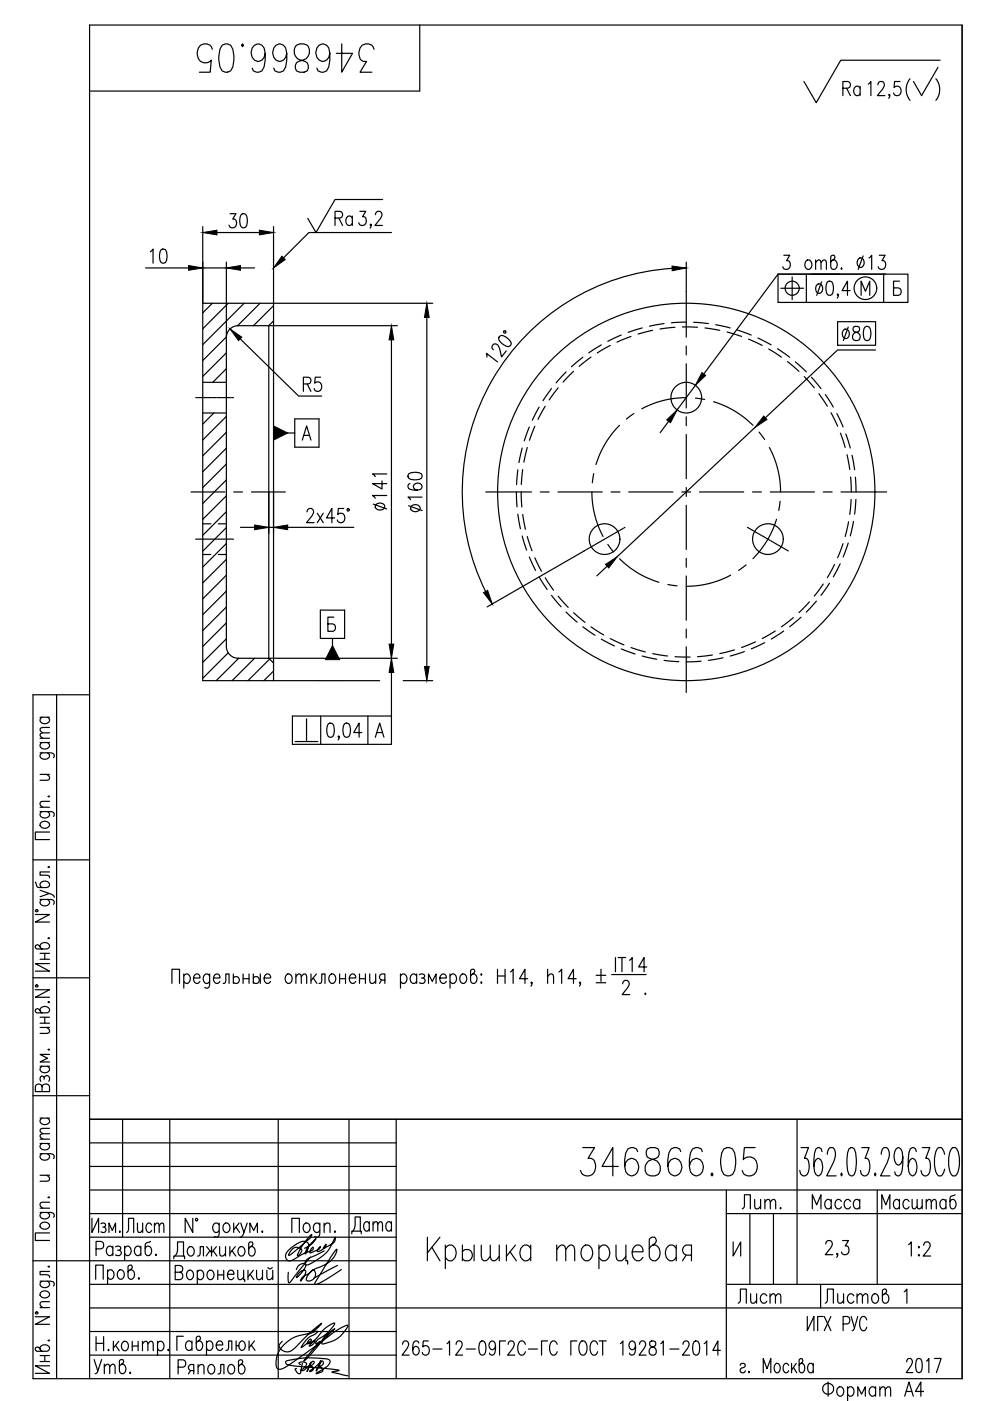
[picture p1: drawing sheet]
<svg xmlns="http://www.w3.org/2000/svg" width="210mm" height="297mm" viewBox="0 0 210 297" stroke-linecap="round" stroke-linejoin="round" font-family="sans-serif">
<defs><g id="words">
<g font-size="10.1">
<text x="40.6" y="16.6">346866.05</text>
<text x="121.7" y="250.5">346866.05</text>
</g>
<text font-size="8.4" x="190.9" y="22.6">( )</text>
<text font-size="7.1" x="73.4" y="262.8">Дата</text>
<g font-size="6.6">
<text x="177.4" y="21.5">Ra</text>
<text x="30.7" y="57.1">10</text>
<text x="82.9" y="109.4" transform="rotate(-90 82.9 109.4)">141</text>
<text x="155.2" y="277.6">Лист</text>
<text x="173.6" y="277.6">Листов</text>
</g>
<g font-size="6.2">
<text x="47.3" y="49.4">30</text>
<text x="69.8" y="49">Ra</text>
<text x="90.3" y="109.7" transform="rotate(-90 90.3 109.7)">160</text>
<text x="130.5" y="212">2 .</text>
<text x="156.3" y="257.5">Лит.</text>
<text x="171.1" y="257.5">Масса</text>
<text x="185.6" y="257.5">Масштаб</text>
<text x="25.8" y="262.5">Лист</text>
<text x="191.6" y="267.4">1:2</text>
<text x="18.7" y="292.5">Утв.</text>
<text x="36.7" y="292.5">Ряполов</text>
<text x="190.9" y="292.1">2017</text>
</g>
</g></defs>
<g fill="none" stroke="#000" stroke-width=".25">
<path d="M89 5.3v14h-70M186.1 18l.3-.6 .6-.1a.93 .93 0 0 1 .2 1.5l-1.2 1.5h1.6M199.3 12.8h-21l-5.2 9-2.6-4.5M204 5.3v287M30.9 56.8h9.1M43 48.1v96.2h15v-96.2M43 56.8h5M48 55.6v81.5a2.5 2.5 0 0 0 2.5 2.5h6.5v-70.5h27.2M51 56.8h3M76.3 44.8h1.3l-.7 1.1h.3a.95 .95 0 0 1 .4 1.4 .95 .95 0 0 1-1.4 .2l-.1-.3M78.7 47.7l-.1 .1-.1-.1 .1-.2a.62 .62 0 0 1-.1 .9M79.6 45.5l.2-.6 .7-.1a.92 .92 0 0 1 .1 1.6l-1.1 1.4h1.6"/>
<path d="M81.1 42.3h-10.1l-4 7-1.7-3M83 49.3h-17.5l-5.4 5.4M142.5 56.9a47.5 47.5 0 0 0-39.5 68.5M145.5 55.6v15.9M165 58.1h27.5v6h-27.5zM166.2 54.1h1.2l-.6 1.2h.3a.95 .95 0 0 1 .4 1.3 .95 .95 0 0 1-1.4 .2l-.1-.3M168 58.7v4.8M171 58.1v6M171 55.3l.2-.2a1 1 0 0 1 .9 1 1 1 0 0 1-.9 1 1.17 1.17 0 0 1-.2-1.8zM172 58.1h6M172.9 55.7l.6-.6 .5 .2 .1 1.8M172.9 55.1v2"/>
<path d="M174.1 55.7l.5-.6 .5 .2 .1 1.8M174.2 59.8l-1 2.8M175.5 59.8l.5-.2a1.46 1.46 0 0 1 .7 1.7l-.3 1.2-.6 .1a1.46 1.46 0 0 1-.7-1.7zM176.6 55.1a1 1 0 0 1 .9 1 1 1 0 0 1-.9 1l-.5-.6v-2.1l.4-.3h.3l.2 .4-.1 .3-.8 .7M178.4 56.8v.3l-.1-.1zM182.1 54.8a.64 .64 0 0 1 1 .3 1.01 1.01 0 0 1-.8 1.6 1.19 1.19 0 0 1-.2-1.9zM183 54.3l-1 2.8M184.2 54.7l.6-.6v3M186.4 54.1h1.3l-.7 1.2h.3a.94 .94 0 0 1 .4 1.3 .94 .94 0 0 1-1.4 .2l-.1-.3M187.4 58.1v6M187.8 58.1h-22.8l-15.8 21.2M190.7 59.6h-1.2v3h1a.82 .82 0 0 0 .6-.8 .82 .82 0 0 0-.6-.8h-1"/>
<path d="M43 64.3h48.7M45 64.3l-2 2M48 71.4l-5 5M48 74.8l-5 5M48 78.2l-2.9 2.9M48.4 64.3l-5.4 5.4M50.5 69.1a2.5 2.5 0 0 0-2.5 2.5M50.9 71.8l12.4 12.2h4.9M51.8 64.3l-8.8 8.8M55.1 64.3l-4.7 4.8M58 68l-1 1.1h-6.5M58 64.8l-4.3 4.3"/>
<path d="M68 80h-1.2l-.1 1.3a.87 .87 0 0 1 1.1-.2 .87 .87 0 0 1 .4 1 .82 .82 0 0 1-.7 .9 .82 .82 0 0 1-.9-.6M83 72.1v64.5M90.5 67.3v74M103.2 75.7l-.1-.8 2.4 1.8M104.6 74.2l-.3-.6 .3-.6a.93 .93 0 0 1 1.3 .9l.4 1.8 1-1.3M105.9 71.3a1.45 1.45 0 0 1 1.8 .5l.7 1-.2 .5a1.48 1.48 0 0 1-1.8-.5l-.7-1zM106.8 70.2h.4v.4h-.3zM120 78.8l-2.1 2.4M121.6 78.7l-2.2 2.3M123.6 75.7l-2.4 2.1M125.3 75.7l-2.5 2M127.5 73.1l-2.7 1.7"/>
<path d="M129.4 73.2l-2.8 1.6M131.7 71l-2.8 1.4M133.8 71.3l-3 1.2M136.2 69.5l-3 1M138.4 70l-3.1 .8M140.8 68.6l-3.1 .6M143.1 69.4l-3.2 .4M144.7 69.3l3.2 .1M145.5 68.3l-3.1 .1M145.5 73.4v1.8M145.5 77.1v9.4M147.1 68.3l3.1 .3"/>
<path d="M149.5 69.5l3.1 .5M151.7 68.8l3.1 .7M154.2 70.4l3 .9M156.3 70l3 1M158.7 71.9l2.9 1.3M160.7 71.7l2.8 1.4M163 74l2.7 1.7M164.8 73.9l2.6 1.8M165.6 61.1h4.8M167 76.7l2.4 2M168.6 76.7l2.4 2.1M170.5 79.8l2.1 2.4"/>
<path d="M172 80l2.1 2.4M173.3 60.3a.8 .8 0 0 1 .9 .1 .8 .8 0 0 1 .2 .9 .8 .8 0 0 1-.9 .9 1.18 1.18 0 0 1-.2-1.9zM177.6 68.2h8v5h-8zM177.7 62.5l-.1 .1v-.3a.64 .64 0 0 1-.1 .9M178.9 69.9l.3-.1a1 1 0 0 1 .9 1 1 1 0 0 1-.9 1 1.17 1.17 0 0 1-.3-1.9zM179.8 69.3l-1 2.9M180.3 61.6h-1.8l1.2-2v3M181 69.3a.66 .66 0 0 0 .2 1 1.06 1.06 0 0 1 1 .6 1.06 1.06 0 0 1-.1 1.2 .89 .89 0 0 1-1.3-.4 .89 .89 0 0 1 .6-1.2l.5-.2a.61 .61 0 0 0 .4-.6 .61 .61 0 0 0-.5-.5zM182.6 62.6v-3l.9 2.2 .9-2.2v3M183.4 69.3l.6-.1a1.46 1.46 0 0 1 .6 1.7l-.3 1.2-.6 .1a1.44 1.44 0 0 1-.7-1.7zM185.6 74.2h-8l-15.3 14.4M41.5 84.3h.3"/>
<path d="M41.9 84.3h.2M42.2 84.3h.6M42.9 84.3h.2M43 87.6h5M43 81.1h5M43.2 84.3h.6M43.9 84.3h.2M44.2 84.3h.6M44.9 84.3h.2M45.2 84.3h.6M45.3 87.6l-2.3 2.3M45.9 84.3h.2"/>
<path d="M46.2 84.3h.6M46.9 84.3h.2M47.2 84.3h.6M47.9 84.3h.2M48 88.3l-5 5M48 91.6l-5 5M48 95l-5 5M48 98.4l-5 5M48.2 84.3h.6M48.9 84.3h.2M49.2 84.3h.3M61 91.8h1.5"/>
<path d="M62.5 88.8h5.1v6h-5.1zM64.1 93.3l.9-3 .9 3M64.3 81.4h1.1a.73 .73 0 0 0 .5-.7 .73 .73 0 0 0-.5-.7h-1.1v3M64.4 92.3h1.2M65.1 81.4l.8 1.6M109.8 99.6l-.3 3.2M110.7 95l-.7 3.1M110.8 99.6l-.3 3.1M111.8 94.9l-.7 3.1M112.2 90.5l-1.1 3M113.4 90.4l-1.1 3M114.3 86.3l-1.4 2.8"/>
<path d="M115.6 86.1l-1.5 2.8M116.9 82.4l-1.8 2.6M118.3 82.2l-1.9 2.6M131.3 90.2a20 20 0 0 0-4.9 8.3M134.4 87.7l-1.6 1.2M141.8 89.3l-1.8 2.4M145.5 84.3a19.8 19.8 0 0 0-9.4 2.4M145.5 88.4v1.9M145.5 92.1v9.4M147.4 81.7l-3.8 5.2M147.5 84.4l1.9 .3M151.3 85.2a20.1 20.1 0 0 1 8.3 5"/>
<path d="M160.1 90.6l-29.2 27.4M161 91.6l1.1 1.6M163.1 94.9a20.1 20.1 0 0 1 2.4 9.4M173.6 83.5l1.8 2.6M175 83.7l1.7 2.6M176.2 87.5l1.4 2.9M177.4 87.7l1.4 2.8M178.2 91.8l1 3.1M179.3 92l1 3M179.6 96.4l.6 3.1M180.6 96.5l.6 3.1M40.5 104.3h7.2"/>
<path d="M41.5 114.3h.3M41.9 114.3h.2M42.2 114.3h.6M42.9 114.3h.2M43 117.6h1.7M43 111.1h1.7M43.2 114.3h.6M43.9 114.3h.2M44.2 114.3h.6M44.9 114.3h.2M45.2 114.3h.6M45.9 114.3h.2"/>
<path d="M46.2 114.3h.6M46.3 117.6h1.7M46.3 111.1h1.7M46.9 114.3h.2M47.2 114.3h.6M47.9 114.3h.2M48 101.8l-5 5M48 108.5l-5 5M48 111.9l-5 5M48 115.2l-5 5M48 105.1l-5 5M48 118.6l-5 5"/>
<path d="M48.2 114.3h.6M48.9 114.3h.2M49.2 114.3h.3M49.6 104.3h1.8M51 111.8h3M53.3 104.3h7.2M57 104.3v8.8M57 111.8h1M58 104.3v8.8M61 111.8h14M65.1 108.5l.2-.5 .7-.2a.93 .93 0 0 1 .1 1.6l-1.1 1.4h1.6M67.3 108.8l1.2 2"/>
<path d="M68.5 108.8l-1.2 2M70.9 109.8h-1.7l1.2-2v3M72.9 107.8h-1.2l-.1 1.3a.87 .87 0 0 1 1.1-.2 .87 .87 0 0 1 .4 1.1 .82 .82 0 0 1-.7 .8 .82 .82 0 0 1-.9-.6M73.6 107.9h.4v.4h-.4zM103 104.3h9.7M109.5 104.3l.1 3.2M109.8 109l.5 3.1M110.5 104.3l.1 3.2M110.7 113.6l1 3M110.8 109.1l.6 3.1M111.8 113.8l1 3M112.2 118.1l1.4 2.8"/>
<path d="M113.4 118.3l1.4 2.8M114.6 104.3h1.8M118.3 104.3h9.4M124.1 116.7l-20.8 12M124.3 116.5l-.1 .1M125 116.2l-.6 .3M125.2 116l-.1 .1M125.5 104.3a20 20 0 0 0 2.4 9.4M125.8 115.7l-.5 .3M125.9 100.4l-.3 2M126.1 115.5l-.1 .1M126.7 115.2l-.5 .3"/>
<path d="M126.9 115l-.1 .1M127.6 114.7l-.6 .3M127.8 114.5l-.1 .1M128.4 114.2l-.5 .3M128.7 114l-.1 .1M128.9 115.4l1.1 1.6M129.3 113.7l-.5 .3M129.5 113.5l-.1 .1M129.6 104.3h1.8M130.2 113.2l-.6 .3M130.4 113l-.1 .1M131 112.7l-.5 .3"/>
<path d="M131.3 112.5l-.2 .1M131.4 118.5a19.8 19.8 0 0 0 8.3 5M131.9 112.2l-.5 .3M132.1 112l-.1 .1M132.5 111.8l-.3 .2M133.3 104.3h9.4M144.6 104.3h1.8M145.5 103.4v1.8M145.5 107.1v9.4M145.5 118.4v1.9M148.3 104.3h9.4M158.2 119.8l-1.6 1.1"/>
<path d="M158.5 111.8l.3 .2M158.9 112l.1 .1M159.1 112.2l.5 .3M159.6 104.3h1.8M159.7 112.5l.1 .1M159.9 112.7l.6 .3M160.6 113l.1 .1M160.8 113.2l.6 .3M161.5 113.5l.1 .1M161.7 113.7l.5 .3M162.3 114l.1 .1M162.5 114.2l.6 .3"/>
<path d="M163.2 114.5l.1 .1M163.3 104.3h9.4M163.4 114.7l.6 .3M164.1 115l.1 .1M164.3 115.2l.5 .3M164.6 110.1a19.9 19.9 0 0 1-5 8.3M164.9 115.5l.1 .1M165.1 115.7l.6 .3M165.4 106.3l-.3 1.9M165.8 116l.1 .1M166 116.2l.5 .3M166.7 116.5l.1 .1"/>
<path d="M166.9 116.7l.2 .1M174.6 104.3h1.8M176.9 119.7l-1.5 2.8M178.1 119.5l-1.4 2.8M178.3 104.3h9.7M178.7 115.3l-1.1 2.9M179.8 115.1l-1 3M179.9 110.6l-.7 3.1M180.4 101.1l.1 3.2M180.5 105.9l-.3 3.2M181 110.5l-.7 3.1M181.4 101.2l.1 3.1"/>
<path d="M181.5 105.9l-.3 3.1M48 122l-5 5M48 125.3l-5 5M48 128.7l-5 5M48 132.1l-5 5M48 135.4l-5 5M48.4 138.4l-5.4 5.4M50.6 139.6l-4.8 4.7M54 139.6l-4.8 4.7M57.2 139.7l-4.6 4.6M67.9 129.4h5.2v6h-5.2zM70.5 135.4v1.4"/>
<path d="M70.8 130.8h-1.3v3.1h1a.82 .82 0 0 0 .6-.8 .82 .82 0 0 0-.6-.8h-1M84.2 139.6h-27.2l1 1M114.3 122.3l1.7 2.7M115.6 122.5l1.8 2.6M116.9 126.2l2.1 2.4M118.4 126.4l2.1 2.4M120 129.8l2.4 2.1M121.6 129.9l2.4 2.1M123.6 132.9l2.6 1.8M125.3 132.9l2.7 1.7M127.5 135.5l2.8 1.5M128.7 120l-2.2 2.1"/>
<path d="M129.4 135.4l2.9 1.3M131.7 137.6l3 1.1M133.8 137.3l3 .9M136.2 139.1l3.1 .7M138.4 138.6l3.1 .5M141.6 123.9l1.9 .3M143.1 139.2l3.2 .1M145.5 122.1v9.4M145.5 133.4v1.9M145.5 137.1v9.7M151.1 138.9l-3.2 .3M153.3 139.5l-3.1 .5"/>
<path d="M154.9 121.9a19.8 19.8 0 0 1-9.4 2.4M155.7 137.8l-3.1 .8M157.8 138.2l-3 .9M160.2 136.1l-3 1.2M162.1 136.3l-2.8 1.3M164.4 133.8l-2.8 1.6M166.2 133.8l-2.7 1.7M168.2 130.9l-2.5 2M169.8 130.9l-2.4 2M171.6 127.6l-2.2 2.3M173.1 127.5l-2.1 2.3M174.6 123.8l-2 2.6"/>
<path d="M175.9 123.7l-1.8 2.5M8.5 159.6l2.7 .1a.59 .59 0 0 1 .2 .9M8.5 157.4h2M8.5 156.5h2M8.5 152.1h2M8.9 159.6l-.1 .1a.59 .59 0 0 0-.2 .9 1.07 1.07 0 0 0 1.2 .4 1.07 1.07 0 0 0 .7-.9l-.4-.5M8.9 157.4a.67 .67 0 0 0-.4 .7 .67 .67 0 0 0 .4 .6 1.01 1.01 0 0 0 1.6-.8l-.4-.5M8.9 152.1a.67 .67 0 0 0-.4 .6 .67 .67 0 0 0 .4 .6 1.01 1.01 0 0 0 1.6-.8l-.4-.4M10.5 155.4l-1.9 .1-.1 .5 .6 .5M10.5 154.2l-1.9 .2-.1 .4 .6 .6M12 147.3v145M19 147.3h-12v145h197"/>
<path d="M58 142.3l-2 2M58 144.3h22.5M62.6 157.2h4.8M65 152.4v4.8M68 151.8v6M69.6 153.5l.6-.2a1.44 1.44 0 0 1 .7 1.7l-.4 1.2-.5 .1a1.46 1.46 0 0 1-.7-1.7zM71.9 156.2l-.1 .1-.1-.1 .1-.2a.62 .62 0 0 1-.1 .9M73 153.5l.6-.2a1.46 1.46 0 0 1 .7 1.7l-.3 1.2-.6 .1a1.46 1.46 0 0 1-.7-1.7zM76.7 155.3h-1.7l1.1-2v3M78 151.8v6M79.6 156.3l.9-3 .9 3M79.9 155.3h1.2"/>
<path d="M83 142.6v15.2h-21v-6h21M85.5 144.3h6.2M140.8 140l3.1 .3M148.6 140.2l-3.1 .1M8.5 172.1l2.7 .1a.59 .59 0 0 1 .2 .9M8.5 171.2h2M8.5 164.2h2M8.6 174.5a1.07 1.07 0 0 1 1.2-.3 1.07 1.07 0 0 1 .7 .8 1.06 1.06 0 0 1-1.1 .6 1.06 1.06 0 0 1-.9-.9zM8.9 172.1l-.1 .1a.59 .59 0 0 0-.2 .9 1.07 1.07 0 0 0 1.2 .3 1.07 1.07 0 0 0 .7-.9l-.4-.4M9.9 164.2l.6 .6-.1 .5-1.9 .1M10.2 168.9h.3l-.1 .1zM10.5 176.4h-3v1.6h3"/>
<path d="M10.5 169.9l-1.9 .1-.1 .6 .6 .6M7 182.3h12M7.5 193.9h3l-3 1.6h3M7.5 187l.4 1.1 2 .1a.64 .64 0 0 0 .6-.6 .64 .64 0 0 0-.4-.7 .91 .91 0 0 0-1.2 0 .91 .91 0 0 0-.3 1.1l.3 .2M7.6 192.9h.4v.4h-.4zM8.5 190.7l2.7 .1 .3 .4-.1 .5M8.5 188.8l2 .6-2 .7M8.9 190.7l-.3 .2a.65 .65 0 0 0 .3 1.1 1.01 1.01 0 0 0 1.6-.8l-.4-.5M10.2 198.9h.3l-.1 .1zM10.2 183.8l.2-.1 .1 .1-.1 .2zM10.5 189.4l.9 .5 .1 .3M10.5 184.9h-2v.7l1.9 .1 .1 .4"/>
<path d="M7 207.3h12M7.5 209.8h3l-3 1.6h3M7.6 208.9h.4v.3h-.4zM8.5 200.8a1 1 0 0 1 1-1 1 1 0 0 1 1 1l-.6 .4h-2.1l-.3-.3v-.4l.4-.2 .3 .1 .7 .8M8.5 214.3a1 1 0 0 1 1-.9 1 1 0 0 1 1 .9l-.6 .5h-2.1l-.3-.4v-.3l.4-.3 .3 .2 .7 .8M8.5 202.1h2M8.5 203.4h2M8.5 217.8h2M8.5 215.7h2M8.5 216.9h2M9.5 202.1v1.3M9.5 215.7v1.2"/>
<path d="M9.9 217.8l.6 .6-.1 .6-1.9 .1M10.2 212.5h.3l-.1 .1zM10.5 204.3h-3l3 1.6h-3M36.4 208.5v-3h1.7v3M39 206.9l.4-.4a1 1 0 0 1 1 1 1 1 0 0 1-1 1l-.4-.4M39 206.5v3M41 207.4h1.4a.67 .67 0 0 0-.4-.9 .67 .67 0 0 0-.9 .4 .99 .99 0 0 0 .8 1.6l.5-.4M44.4 206.9l-.1-.1a.58 .58 0 0 0-.9-.2 1.06 1.06 0 0 0-.3 1.2 1.06 1.06 0 0 0 .9 .7l.4-.4M44.4 206.5l-.1 2.7a.58 .58 0 0 1-.9 .2M45.3 207.4h1.3a.67 .67 0 0 0-.4-.9 .67 .67 0 0 0-.8 .4 1 1 0 0 0 .8 1.6l.4-.4M47.3 208.5l.5-.1 .1-1.9h.7v2M49.5 207.4a.73 .73 0 0 1 1.2 0 .73 .73 0 0 1-.4 1.1h-.5l-.3-.3"/>
<path d="M49.5 206.5v2M51.5 207.5h1.3M51.5 206.5v2M52.8 206.5v2M53.7 207.4a.73 .73 0 0 1 1.2 0 .73 .73 0 0 1-.4 1.1h-.5l-.3-.3M53.7 206.5v2M55.2 206.5v2M56 207.4h1.4a.67 .67 0 0 0-.5-.9 .67 .67 0 0 0-.8 .4 1 1 0 0 0 .8 1.6l.5-.4M60.8 206.6l.2-.1a1 1 0 0 1 .9 1 1 1 0 0 1-.9 1 1.17 1.17 0 0 1-.2-1.9zM62.7 207.1l.6-.6 .5 .1 .1 1.9M62.7 206.5v2M63.9 207.1l.6-.6 .4 .1 .1 1.9"/>
<path d="M65.9 206.5v2M66.4 207.4l.8 1.1M67.1 206.5l-1.2 1.4M67.6 208.5l.5-.1 .1-1.9h.7v2M70.1 206.6a.8 .8 0 0 1 .9 .1 .8 .8 0 0 1 .2 .9 .8 .8 0 0 1-.9 .9 1.18 1.18 0 0 1-.2-1.9zM72 207.5h1.3M72 206.5v2M73.3 206.5v2M74.1 207.4h1.3a.67 .67 0 0 0-.4-.9 .67 .67 0 0 0-.8 .4 .99 .99 0 0 0 .8 1.6l.4-.4M76.2 207.5h1.3M76.2 206.5v2M77.5 206.5v2"/>
<path d="M78.4 206.5l.1 1.9 .6 .1 .6-.6M79.7 206.5v2M80.9 207.8l-.4 .7M81.6 207.8h-.7l-.2-.2a.67 .67 0 0 1 .2-1.1h.7v2M84.9 206.9l.5-.4a1 1 0 0 1 .9 1 1 1 0 0 1-.9 1l-.5-.4M84.9 206.5v3M88.3 206.9l-.4-.4a1 1 0 0 0-.9 1 1 1 0 0 0 .9 1l.4-.4M88.3 206.5v2M88.9 206.6a.71 .71 0 0 1 1.2 .3l-.2 .3-.5 .2M89.7 207.4a.58 .58 0 0 1 .5 .5 .58 .58 0 0 1-.5 .6l-.8-.1M90.8 208.5v-2l.9 1.6 .8-1.6v2M93.2 207.4h1.4a.67 .67 0 0 0-.4-.9 .67 .67 0 0 0-.8 .4 .99 .99 0 0 0 .8 1.6l.4-.4"/>
<path d="M95.4 206.9l.3-.3a.8 .8 0 0 1 .9 .1 .8 .8 0 0 1 .2 .9 .8 .8 0 0 1-.9 .9l-.5-.4M95.4 206.5v3M97.8 206.6a.8 .8 0 0 1 .9 .1 .8 .8 0 0 1 .3 .9 .8 .8 0 0 1-.9 .9 1.18 1.18 0 0 1-.3-1.9zM100.2 206.5a1 1 0 0 1 .9 1 1 1 0 0 1-.9 1l-.4-.6v-2.1l.3-.3h.4l.2 .4-.1 .3-.8 .7M102.1 206.5v.3l-.2-.2zM102.1 208.2v.3l-.2-.1zM105.5 205.5v3M105.5 206.9h1.6M107.1 205.5v3M108.2 206.1l.6-.6v3M111.9 207.5h-1.7l1.1-2v3M112.8 208.4l-.1 .1-.1-.1 .1-.2a.62 .62 0 0 1-.1 .9"/>
<path d="M116.1 207.1l.6-.6 .6 .1 .1 1.9M116.1 205.5v3M118.5 206.1l.6-.6v3M122.2 207.5h-1.8l1.2-2v3M123.1 208.4l-.1 .1-.1-.1 .1-.2a.62 .62 0 0 1-.1 .9M126.4 206.8h2M126.4 208.4h2M127.4 205.5v2.6M130.5 203v3M131.1 203h1.6M131.9 203v3M133.5 203.6l.5-.6v3"/>
<path d="M137.1 205h-1.7l1.2-2v3M7 232.3h12M8.5 237.1h2M8.5 226.1h2M8.9 237.1a.67 .67 0 0 0-.4 .6 .67 .67 0 0 0 .4 .6 1.01 1.01 0 0 0 1.6-.8l-.4-.4M8.9 230.4a.73 .73 0 0 0-.7-.6 .73 .73 0 0 0-.7 .6v1h3v-1a.82 .82 0 0 0-.8-.6 .82 .82 0 0 0-.8 .6v1M8.9 226.1a.67 .67 0 0 0-.4 .6 .67 .67 0 0 0 .4 .6 1.01 1.01 0 0 0 1.6-.8l-.4-.4M9.4 228.5a.59 .59 0 0 1 .5-.5 .59 .59 0 0 1 .6 .5l-.1 .8M9.4 228.8v-.3l-.5-.4a.73 .73 0 0 0-.3 1.2M10.2 222.5l.2-.1 .1 .1-.1 .1zM10.5 239.2l-1.9 .1-.1 .5 .6 .6M10.5 223.6h-2l1.6 .8-1.6 .8h2"/>
<path d="M19 237.3h185M26 237.3v25M36 237.3v55M59 237.3v55M74 237.3v55M84 237.3v55M169 237.3v35M8.5 257.1l2.7 .1 .3 .3-.1 .6M8.5 244.6l2.7 .1 .3 .4-.1 .5M8.5 256.2h2M8.5 249.2h2M8.5 242.4h2"/>
<path d="M8.5 241.5h2M8.6 259.5a1.06 1.06 0 0 1 1.2-.4 1.06 1.06 0 0 1 .7 .9 1.06 1.06 0 0 1-1.1 .6 1.06 1.06 0 0 1-.9-.9zM8.9 257.1l-.3 .2a.64 .64 0 0 0 .3 1 1.01 1.01 0 0 0 1.6-.8l-.4-.4M8.9 244.6l-.3 .2a.64 .64 0 0 0 .3 1.1 1.01 1.01 0 0 0 1.6-.8l-.4-.5M8.9 242.4a.67 .67 0 0 0-.4 .7 .67 .67 0 0 0 .4 .6 .91 .91 0 0 0 1.1 0 .91 .91 0 0 0 .4-1l-.3-.3M9.9 249.2l.6 .6-.1 .5-1.9 .1M10.2 253.9l.2-.1 .1 .1zM10.5 254.9l-1.9 .1-.1 .6 .6 .6M10.5 240.4l-1.9 .1-.1 .4 .6 .6M19 252.3h185M19 257.3h65M19 242.3h65"/>
<path d="M19 247.3h65M19.5 258.3v3l1.4-3v3M21.4 259.4a.6 .6 0 0 1 1 .3l-.3 .5h-.3M40.9 258.3v3l-1.6-3v3M41.5 258.4h.3v.4h-.3zM46.5 259.7l-.1-.1a.59 .59 0 0 0-1-.2 1.07 1.07 0 0 0-.3 1.2 1.07 1.07 0 0 0 .9 .7l.5-.4M46.5 259.3l-.1 2.7a.59 .59 0 0 1-1 .2M47.6 259.4a.64 .64 0 0 1 1 .3 1.01 1.01 0 0 1-.8 1.6 1.18 1.18 0 0 1-.2-1.9zM49.6 259.3v2M50.7 259.3l-1.1 1.4M51 259.3l.7 2 .7-2M64.6 259.4a.64 .64 0 0 1 1 .3 1.01 1.01 0 0 1-.8 1.6 1.19 1.19 0 0 1-.2-1.9z"/>
<path d="M67.8 259.7l-.2-.3a.65 .65 0 0 0-1.1 .3 1.01 1.01 0 0 0 .9 1.6l.4-.4M67.8 259.3l-.1 2.7-.3 .3-.6-.1M68.7 259.9l.6-.6 .6 .1 .1 1.9M68.7 259.3v2M154 257.3h50M154 252.3v40M159 257.3v15M164 257.3v15M169.9 243.3h1.5l-.8 2.3h.4a3.1 3.1 0 0 1 .1 3.4l-.4 .3h-.4l-.4-.3-.3-.8M174.3 244.2l-.2-.6-.4-.3h-.3l-.4 .3a10 10 0 0 0-.3 4.9l.3 .5 .6 .3a2.31 2.31 0 0 0 .7-2.8l-.3-.6-.6-.3-.4 .3-.3 .6-.1 .8M175.4 244.7a1.71 1.71 0 0 1 .6-1.4h.6a1.92 1.92 0 0 1 .4 2.3l-1.7 3.7h2M178.4 248.7l.2 .3-.2 .3-.1-.3z"/>
<path d="M180 243.6l.4-.3h.3l.4 .3a8.5 8.5 0 0 1 0 5.4l-.4 .3-.7-.3a8.7 8.7 0 0 1 0-5.4zM182.7 243.3h1.6l-.9 2.3h.5a3.1 3.1 0 0 1 .1 3.4l-.4 .3h-.5l-.4-.3-.3-.8M185.6 248.7l.1 .3-.1 .3-.2-.3zM186 252.3v20M186.8 244.7a1.71 1.71 0 0 1 .6-1.4h.6a1.95 1.95 0 0 1 .4 2.3l-1.7 3.7h2M191.4 245.3l-.1 .9-.3 .5-.6 .3a2.31 2.31 0 0 1-.7-2.8l.3-.6 .4-.3 .6 .3a7.6 7.6 0 0 1 0 5.4l-.4 .3h-.3l-.5-.3-.1-.5M194.3 244.2l-.2-.6-.4-.3-.7 .3a10.4 10.4 0 0 0-.3 4.9l.3 .5 .6 .3a2.29 2.29 0 0 0 .7-2.8l-.3-.6-.6-.3-.4 .3-.3 .6-.1 .8M195.6 243.3h1.5l-.8 2.3h.4a3.1 3.1 0 0 1 .1 3.4l-.4 .3h-.4l-.4-.3-.3-.8M200.3 244.7a1.24 1.24 0 0 0-1.3-1.4 5.4 5.4 0 0 0-.6 5.2l.6 .8a1.24 1.24 0 0 0 1.3-1.4M201.7 243.6l.3-.3a1.23 1.23 0 0 1 1.3 1.4 5.2 5.2 0 0 1-.7 4.6 1.24 1.24 0 0 1-1.3-1.4 6.5 6.5 0 0 1 .4-4.3zM7 267.3h77M7.5 279.2h3l-3 1.6h3"/>
<path d="M7.6 278.2h.4v.3h-.4zM8.5 271.6l2.7 .2 .3 .3-.1 .6M8.5 277.2h2M8.6 274a1.06 1.06 0 0 1 1.2-.3 1.06 1.06 0 0 1 .7 .9 1.06 1.06 0 0 1-1.1 .6 1.06 1.06 0 0 1-.9-.9zM8.9 271.6l-.3 .3a.65 .65 0 0 0 .3 1 1.01 1.01 0 0 0 1.6-.8l-.4-.5M10.2 268.5l.2-.1 .1 .1-.1 .2zM10.5 261.4h-3v1.6h3M10.5 276l-1.9 .1-.1 .6 .6 .5M10.5 269.6h-2v.7l1.9 .1 .1 .4M19 277.3h185M19 262.3h65M19 272.3h65"/>
<path d="M20.3 271.2v-3h1.6v3M20.4 264.8h1a.82 .82 0 0 0 .6-.8 .82 .82 0 0 0-.6-.8h-1v3M22.1 260.2a.61 .61 0 0 1 .4 .5 .61 .61 0 0 1-.4 .6l-.7-.1M22.8 269.7a.66 .66 0 0 1 .6-.5 .66 .66 0 0 1 .7 .5 .99 .99 0 0 1-.8 1.5l-.5-.4M22.8 269.2v3M23.1 261.3v-2l.7 1.6 .7-1.6v2M23.9 264.6a.67 .67 0 0 0-.6-.4 .67 .67 0 0 0-.6 .4 1.01 1.01 0 0 0 .8 1.6l.4-.4M23.9 264.2v2M24.5 264.3a.73 .73 0 0 1 1.1 .3l-.3 .5h-.4M25.2 269.4l.2-.2a1 1 0 0 1 1 1 1 1 0 0 1-1 1 1.17 1.17 0 0 1-.2-1.8zM25.3 265.1a.58 .58 0 0 1 .4 .5 .58 .58 0 0 1-.4 .6l-.8-.1M26.4 264.6a.67 .67 0 0 1 .7-.4 .67 .67 0 0 1 .6 .4 1.01 1.01 0 0 1-.8 1.6l-.5-.4"/>
<path d="M26.4 264.2v3M27.6 269.2a1 1 0 0 1 .9 1 1 1 0 0 1-.9 1l-.5-.5v-2.2l.4-.3h.3l.3 .5-.1 .2-.9 .8M29.4 270.9l.1 .2-.1 .1-.1-.1zM29.9 264.6a.66 .66 0 0 0-.7-.4 .66 .66 0 0 0-.6 .4 .9 .9 0 0 0 0 1.2 .9 .9 0 0 0 1 .3l.3-.3M29.9 264.2v2M31.9 263.2l-1 .4-.1 2a.64 .64 0 0 0 .5 .6 .64 .64 0 0 0 .7-.4 .91 .91 0 0 0 .1-1.1 .91 .91 0 0 0-1.1-.4l-.2 .3M33.1 265.9l.1 .2-.1 .1-.2-.1zM36.9 266.9v-.6h2.2v.6M37.1 266.3a2.99 2.99 0 0 0 .5-3h1.3v3M37.1 269.7h1.1a.82 .82 0 0 1 .6 .8 .82 .82 0 0 1-.6 .8h-1.1v-3h1.1a.73 .73 0 0 1 .6 .7 .73 .73 0 0 1-.6 .7M39.9 269.4a.64 .64 0 0 1 1 .3 1.01 1.01 0 0 1-.8 1.6 1.19 1.19 0 0 1-.2-1.9zM40 264.5a.8 .8 0 0 1 1 0 .8 .8 0 0 1 .2 .9 .8 .8 0 0 1-.9 .9 1.18 1.18 0 0 1-.3-1.8z"/>
<path d="M41.8 269.7a.66 .66 0 0 1 .7-.4 .66 .66 0 0 1 .6 .4 1.01 1.01 0 0 1-.8 1.6l-.5-.4M41.8 269.3v3M41.9 266.3l.4-.1 .1-1.9h.7v2M43.8 264.3l1.1 1.3 1-1.3M44.2 269.4a.65 .65 0 0 1 1.1 .3 1.01 1.01 0 0 1-.8 1.6 1.19 1.19 0 0 1-.3-1.9zM44.5 265.2l-.8 1.1M44.9 264.3v2M45.2 265.2l.8 1.1M46.2 270.3h1.2M46.2 269.3v2M46.6 264.3l.1 1.9 .5 .1 .6-.6M47.4 269.3v2"/>
<path d="M47.8 264.3v2M48.2 270.2h1.4a.67 .67 0 0 0-.4-.9 .67 .67 0 0 0-.9 .4 1.01 1.01 0 0 0 .8 1.6l.5-.4M48.7 264.3v2M49.2 265.2l.8 1.1M49.9 264.3l-1.2 1.4M50 260.2l.8 1.1M50.4 269.3l.1 1.9 .6 .1 .6-.6M50.8 264.5a.8 .8 0 0 1 .9 0 .8 .8 0 0 1 .2 .9 .8 .8 0 0 1-.9 .9 1.18 1.18 0 0 1-.2-1.8zM51.7 269.3v2h.2v.4M51.7 261.3l-.2 .6-.6 .4M52.6 269.3v2M53 261.3v-2l.8 1.6 .8-1.6v2"/>
<path d="M53 270.2l.8 1.1M53.2 264.3a1 1 0 0 1 .9 1 1 1 0 0 1-.9 1l-.5-.6v-2.1l.4-.3h.3l.2 .4-.1 .3-.8 .7M53.7 269.3l-1.1 1.4M54.4 269.3l.1 1.9 .6 .1 .6-.6M55.6 261v.3l-.1-.1zM55.7 269.3v2M56.6 269.3l.1 1.9 .6 .1 .5-.6M56.8 268.7a.5 .5 0 0 0 .5 .3 .5 .5 0 0 0 .4-.3M57.8 269.3v2M61.9 261.3v-3h1.6v3M62 264.8a1.22 1.22 0 0 1 2 .4l-.2 .4a.67 .67 0 0 1-.7 .6 10.5 10.5 0 0 1 3-4.5l-.4 .9-3.6 3-.9 .6 .2-.6zM62.8 269.2a1.5 1.5 0 0 1 2-1.2 4.3 4.3 0 0 1-1.9 2.9 1.97 1.97 0 0 1 1.8-1.5 2.8 2.8 0 0 1-1 2.2l.5-.9 1.2-.6 .6-.6a.46 .46 0 0 1 .5-.2 .46 .46 0 0 1 .4 .5 1.35 1.35 0 0 1-.4 1.4 1.35 1.35 0 0 1-1.5 .2 3.2 3.2 0 0 1 2.1-2.5 5.7 5.7 0 0 0 4.3-3.7v-.3l-1.5 1.9-3 5-.2 .3 .2 .2a11.1 11.1 0 0 0 4-2.2l1.5-.9"/>
<path d="M64.6 264.7a4.6 4.6 0 0 0 2.4-2.1l-.2 .2a5.1 5.1 0 0 0-2.1 3 2.38 2.38 0 0 0 .7-2v-.2a1.41 1.41 0 0 0-2.1-.1l-1 .6a3 3 0 0 0-1.8 2.3 .94 .94 0 0 0 .6 .9 .94 .94 0 0 0 1-.2l2.1-1.2 2-.8 .2-.4v-.3l-.4 .3-.3 .7a.2 .2 0 0 0 .1 .3 .2 .2 0 0 0 .2-.1l1.5-.6 .4-.7-.6 .8a.25 .25 0 0 0 .1 .3 .25 .25 0 0 0 .3-.1l1.1-.8 .3-.7-.5 .9 1.5-.8a1.4 1.4 0 0 0 1-1.6l-.1 .1a8.9 8.9 0 0 1-6.2 5.8l-.1-.3a1.44 1.44 0 0 1 1.2-1.3l2.8-1.4M65.8 266.5l-4.5 5.5-.2-.8v-1.5M71 261v.3l-.1-.1zM71.6 268.3l-5.1 2.7M90.6 262.3v5M91.6 264.5l1.7 2.8M93.3 262.3l-2.7 3.3M94.4 264.7a1.11 1.11 0 0 1 1.1-.8 1.11 1.11 0 0 1 1 .8 2.01 2.01 0 0 1-.7 2.6h-.6l-.8-.7M94.4 264v5M98 265.4a1.22 1.22 0 0 1 2 0 1.22 1.22 0 0 1-.6 1.9h-.8l-.6-.5M98 264v3.3M100.5 264v3.3"/>
<path d="M102 264v2.4l.2 .7 .4 .2h.4l.9-.9M103.9 264v2.4l.2 .7 .4 .2h.4l1-.9M105.9 264v3.3M107.4 264v3.3M108.1 265.4l1.4 1.9M109.3 264l-1.9 2.4M112.5 264.7a1.11 1.11 0 0 0-1-.8 1.11 1.11 0 0 0-1.1 .8 1.88 1.88 0 0 0 .8 2.6h.6l.7-.7M112.5 264v3.3M118 264.9l1-.9h.4l.4 .2 .2 .7v2.4M118 264v3.3M120 264.9l.9-.9h.4l.4 .2 .1 .7v2.4M123.8 264.2a1.06 1.06 0 0 1 1.7 .5 2.01 2.01 0 0 1-.8 2.6 1.46 1.46 0 0 1-1.5-1.9l.2-.7z"/>
<path d="M127 264.7a1.11 1.11 0 0 1 1-.8 1.11 1.11 0 0 1 1.1 .8 2.01 2.01 0 0 1-.8 2.6h-.5l-.8-.7M127 264v5M130.6 264v2.4l.2 .7 .4 .2h.6l.9-.9M132.7 264v3.3h.4v.7M134 265.4h2.3a1.11 1.11 0 0 0-.7-1.4 1.11 1.11 0 0 0-1.4 .7 2.01 2.01 0 0 0 .8 2.6h.6l.7-.7M138.4 264a1.66 1.66 0 0 1 1.4 2.6l-.8 .7a1.11 1.11 0 0 1-1.3-.9v-3.6l.5-.5h.6l.4 .7-.2 .5-1.3 1.2M143.4 264.7a1.11 1.11 0 0 0-1.1-.8 1.11 1.11 0 0 0-1 .8 1.88 1.88 0 0 0 .7 2.6h.6l.8-.7M143.4 264v3.3M145.5 266.1l-.8 1.2M146.6 266.1h-1.1a1.13 1.13 0 0 1-.8-1.1 1.13 1.13 0 0 1 .8-1h1.1v3.3M154 272.3h50M155.4 263.3v3l1.6-3v3"/>
<path d="M171.2 279.1v3l1.4-3v3M174.6 279.1h-1.2v3M174.8 279.1l1.4 3M175.1 263.7l.2-.5 .7-.2a.93 .93 0 0 1 .1 1.6l-1.1 1.4h1.6M176.2 279.1l-1.4 3M177.6 265.9l-.1 .1-.1-.1 .1-.2a.62 .62 0 0 1-.1 .9M178.6 263h1.3l-.7 1.2h.3a.95 .95 0 0 1 .4 1.3 .95 .95 0 0 1-1.4 .2l-.1-.3M180.5 279.1l.7 2.5M181.9 279.1l-.8 2.7-.4 .3M183.8 279.8a.71 .71 0 0 0-.7-.7 .71 .71 0 0 0-.7 .7 2.03 2.03 0 0 0 .5 2.3 .78 .78 0 0 0 .9-.7M191.7 273.9l.6-.6v3M8.5 286a1 1 0 0 1 1-.9 1 1 0 0 1 1 .9l-.6 .5h-2.1l-.3-.4v-.3l.4-.2 .3 .1 .7 .8"/>
<path d="M8.5 287.4h2M8.5 288.7h2M9.5 287.4v1.3M10.2 284.2l.2-.1 .1 .1zM10.5 289.6h-3l3 1.6h-3M19 292.3v-287h185v287M19 282.3h65M19 287.3h65M20.4 283.4v3M20.4 284.8h1.6M22 283.4v3M24 284.4v2"/>
<path d="M24.5 285.2l.8 1.2M25.2 284.4l-1.2 1.4M26.1 284.5a.8 .8 0 0 1 .9 .1 .8 .8 0 0 1 .2 .9 .8 .8 0 0 1-.9 .9 1.18 1.18 0 0 1-.2-1.9zM28 284.4v2M29.3 284.4v2M30.2 285l.6-.6 .4 .1 .1 1.9M30.2 284.4v2M31.3 285l.6-.6 .5 .1 .1 1.9M33.4 284.8l.5-.4a1 1 0 0 1 .9 1 1 1 0 0 1-.9 1l-.5-.4M33.4 284.4v3M38.9 283.3h-1.4v3M40.7 284.7a.66 .66 0 0 0-.6-.4 .66 .66 0 0 0-.7 .4 .91 .91 0 0 0 0 1.2 .91 .91 0 0 0 1.1 .3l.2-.3"/>
<path d="M40.7 284.3v2M42.1 284.3a1 1 0 0 1 .9 1 1 1 0 0 1-.9 1l-.5-.6v-2.1l.4-.3h.3l.2 .4-.1 .3-.8 .7M43.8 284.7a.66 .66 0 0 1 .6-.4 .66 .66 0 0 1 .6 .4 .99 .99 0 0 1-.8 1.6l-.4-.4M43.8 284.3v3M45.8 285.2h1.4a.67 .67 0 0 0-.4-.8 .67 .67 0 0 0-.8 .3 .99 .99 0 0 0 .8 1.6l.4-.4M47.9 286.3l.5-.1 .1-1.9h.6v2M50.1 285.3h.5a.89 .89 0 0 1 .8-1 1.08 1.08 0 0 1 .6 1.1 1.08 1.08 0 0 1-.8 .9 .99 .99 0 0 1-.6-1M50.1 284.3v2M52.8 284.3v2M53.3 285.2l.8 1.1M54 284.3l-1.2 1.4M63.7 289.3l-.3-.2a.99 .99 0 0 1 1.6 .2l-.4 .6-.9 .6 .1 .1a2.76 2.76 0 0 0 2.1-1.7v-.1l-.8 2 .3-.7a1.94 1.94 0 0 1 1-1.5l.2 .1a.87 .87 0 0 1-.8 .9 .61 .61 0 0 1 .6 .7 .61 .61 0 0 1-.8 .5v-.1a6.9 6.9 0 0 0 2.4-2.2l-1 2.2 1.1-2a.34 .34 0 0 1 .5 .1 .34 .34 0 0 1-.1 .5l-.5 .3-.5 .1 .8 .4a.54 .54 0 0 1 .1 .6 .54 .54 0 0 1-.6 .3l-.8 .2 2.2-1.4 .6-.7a.66 .66 0 0 0 .1-.8 .66 .66 0 0 0-.8-.2 19.4 19.4 0 0 0-8.5 .5 .51 .51 0 0 0 .5 .8l1.7 .3 8.9 .8 .2 .1-1.5 .3 3.3 .8"/>
<path d="M64.1 289l-.3 1.6a.55 .55 0 0 1-.3 .7l-.4-.2-.5-.7 .3-.2M65.5 282.8l1.8-.5-.3 .4a5.7 5.7 0 0 0-3.2 3l1.9-1.2a.3 .3 0 0 0 .3-.3 .3 .3 0 0 0-.3-.3 .3 .3 0 0 0-.3 .3l-.2 .5v.2l1.6-.6a1.44 1.44 0 0 1-1.2 1.1l1.5-1.7a7.2 7.2 0 0 1 3.8-3.2l.1 .1a9 9 0 0 1-3.7 3.5l-.3 .8 .9-.5-2.7 3.1-.8 1.1 1.3-1.3 2.1-2.4a8.2 8.2 0 0 1 3.1-3.2v.1a10.6 10.6 0 0 0-2.7 3l.1 .1a6.1 6.1 0 0 0 5.4-3.9 10.5 10.5 0 0 0-4.1 2.4l-7.2 5.2-2.5 1.6a.9 .9 0 0 1-1.1 0 .9 .9 0 0 1-.3-1 6.7 6.7 0 0 1 6.2-6.3 5.8 5.8 0 0 0 3.5-2.3h-.1a45.2 45.2 0 0 0-6 5.6 1.75 1.75 0 0 1-2.9-1l.7-.8M85.4 285l.2-.5 .6-.2a.98 .98 0 0 1 .1 1.6l-1.1 1.4h1.5M88.8 284.7l-.1-.2-.4-.2-.5 .2a2.9 2.9 0 0 0 0 2.7l.3 .1a.95 .95 0 0 0 .8-.9 .95 .95 0 0 0-.8-.9l-.5 .4-.1 .4M90.8 284.3h-1.1l-.1 1.3a.82 .82 0 0 1 1.1-.2 .82 .82 0 0 1 .3 1.1 .76 .76 0 0 1-.6 .8 .76 .76 0 0 1-.9-.6M91.8 286h1.9M94.8 284.9l.5-.6v3M96.7 285l.2-.5 .7-.2a.98 .98 0 0 1 .1 1.6l-1.1 1.4h1.5M98.8 286h2M101.9 284.5l.5-.2a1.49 1.49 0 0 1 .6 1.7l-.3 1.2-.5 .1a1.52 1.52 0 0 1-.7-1.7zM105.1 285.3a.78 .78 0 0 1-.8 .9 .97 .97 0 0 1-.6-1 .97 .97 0 0 1 .7-.9l.3 .2a2.71 2.71 0 0 1 0 2.7l-.5 .1-.3-.1-.1-.3M107.2 284.3h-1.3v3"/>
<path d="M107.7 285l.3-.5 .6-.2a.98 .98 0 0 1 .1 1.6l-1.1 1.4h1.5M111.4 285a.75 .75 0 0 0-.8-.7 .75 .75 0 0 0-.7 .7 1.96 1.96 0 0 0 .5 2.3 .82 .82 0 0 0 1-.7M112 286h2M116.1 284.3h-1.3v3M118.1 285a.75 .75 0 0 0-.7-.7 .75 .75 0 0 0-.8 .7 1.98 1.98 0 0 0 .6 2.3 .82 .82 0 0 0 .9-.7M122.3 284.3h-1.3v3M123.2 284.5l.2-.2a.98 .98 0 0 1 1.1 1.2 1.88 1.88 0 0 1-.7 1.8 .97 .97 0 0 1-1.1-1.1 2.19 2.19 0 0 1 .5-1.7zM126.7 285l-.1-.3a.74 .74 0 0 0-.9-.4 2.03 2.03 0 0 0 0 3 .81 .81 0 0 0 1-.7M127 284.3h1.5M127.8 284.3v3M131.5 284.9l.6-.6v3M134.7 285.3a.79 .79 0 0 1-.7 .9 .97 .97 0 0 1-.7-1 .97 .97 0 0 1 .8-.9l.3 .2a2.63 2.63 0 0 1 0 2.7l-.5 .1-.3-.1-.1-.3"/>
<path d="M135.6 285l.2-.5 .7-.2a.98 .98 0 0 1 .1 1.6l-1.1 1.4h1.5M137.8 284.5a.69 .69 0 0 0 .3 1 .99 .99 0 0 1 1 .7 .99 .99 0 0 1-.5 1.1 .87 .87 0 0 1-1-.7 .87 .87 0 0 1 .7-1l.4-.1a.62 .62 0 0 0 .3-.7 .62 .62 0 0 0-.4-.5zM140.1 284.9l.5-.6v3M142 286h2M144.8 285l.1-.4a.69 .69 0 0 1 1-.1 .69 .69 0 0 1 .1 1l-1.3 1.8h1.5M147.2 284.5l.5-.2a1.5 1.5 0 0 1 .6 1.7l-.3 1.2-.5 .1a1.5 1.5 0 0 1-.6-1.7zM149.3 284.9l.5-.6v3M152.7 286.3h-1.6l1.1-2v3M156.9 289.5a.56 .56 0 0 1 .6-.5 .56 .56 0 0 1 .5 .5l-.3 .4-.5 .2a.6 .6 0 0 0-.2 .8 .6 .6 0 0 0 1-.3M158.8 290.8v.3zM161.8 291.1v-3l.8 2.1 .8-2.1v3M164.4 289.2l.5-.1a1.24 1.24 0 0 1 0 2 1.05 1.05 0 0 1-.8-.8 1.05 1.05 0 0 1 .3-1.1z"/>
<path d="M167.2 289.5l-.4-.4h-.3a1.24 1.24 0 0 0 0 2h.3l.4-.5M167.8 289.1v2M168.2 289.9l.7 1.2M168.8 289.1l-1 1.4M169.8 289.1h.3a1.24 1.24 0 0 1 0 2 .61 .61 0 0 1-.7-.6v-2.2l.3-.2h.3l.1 .1a.73 .73 0 0 1-.5 1l-.2 .3M172.4 289.5l-.4-.4h-.3a1.24 1.24 0 0 0 0 2h.3l.4-.5M172.4 289.1v2M175.6 293v3M177.8 294.2a.64 .64 0 0 1 1 .2 1.01 1.01 0 0 1-.8 1.6 1.19 1.19 0 0 1-.2-1.8zM178.8 280.7h.9a.85 .85 0 0 0 .5-.8 .85 .85 0 0 0-.5-.8h-.9v3M179.7 294.4a.66 .66 0 0 1 .6-.4 .66 .66 0 0 1 .7 .4 1.01 1.01 0 0 1-.8 1.6l-.5-.4M179.7 294v3"/>
<path d="M181.9 296v-2l.8 1.6 .8-1.6v2M185.6 294.4a.67 .67 0 0 0-.6-.4 .67 .67 0 0 0-.6 .4 1.01 1.01 0 0 0 .8 1.6l.4-.4M185.6 294v2M186.6 294.6l.5-.6 .5 .2 .1 1.8M186.6 294v2M187.7 294.6l.6-.6 .4 .2 .1 1.8M191.8 296l.9-3 .9 3M192.2 295h1.1M195.8 295h-1.7l1.1-2v3"/>
<circle cx="168" cy="61.1" r="1.5"/>
<circle cx="183.5" cy="61.1" r="2.4"/>
<circle cx="145.5" cy="84.3" r="3.3"/>
<circle cx="128.2" cy="114.3" r="3.3"/>
<circle cx="145.5" cy="104.3" r="40"/>
<circle cx="162.8" cy="114.3" r="3.3"/>
<circle cx="175.6" cy="294.5" r="1.17"/>
</g>
<g fill="#000" stroke="#000" stroke-width=".21">
<path d="M40 56.3l3 .5-3 .5zM43 49.3l3-.5v1zM48 56.8l3-.5v1zM55 48.8l3 .5-3 .5zM59.8 54.3l.7 .7-2.5 1.8zM142.5 56.4l3 .4-3 .6zM48.8 69.7l2.5 1.8-.7 .7zM83 69.1l.5 3h-1zM90.5 64.3l.5 3h-1zM148.8 79l.8 .6-2.2 2.1zM58 90.3l3 1.5-3 1.5zM141.4 89l2.2-2.1-1.4 2.7z"/>
<path d="M161.9 88.2l.7 .7-2.5 1.7zM54 111.3l3 .5-3 .5zM58 111.8l3-.5v1zM128.4 119.7l2.5-1.7-1.8 2.4zM70.5 136.8l1.5 3.1h-3zM82.5 136.6h1l-.5 3zM83 139.6l.5 3h-1zM102.5 125.7l.9-.5 1 2.9zM90 141.3h1l-.5 3z"/>
</g>
<use href="#words"/>
</svg>
